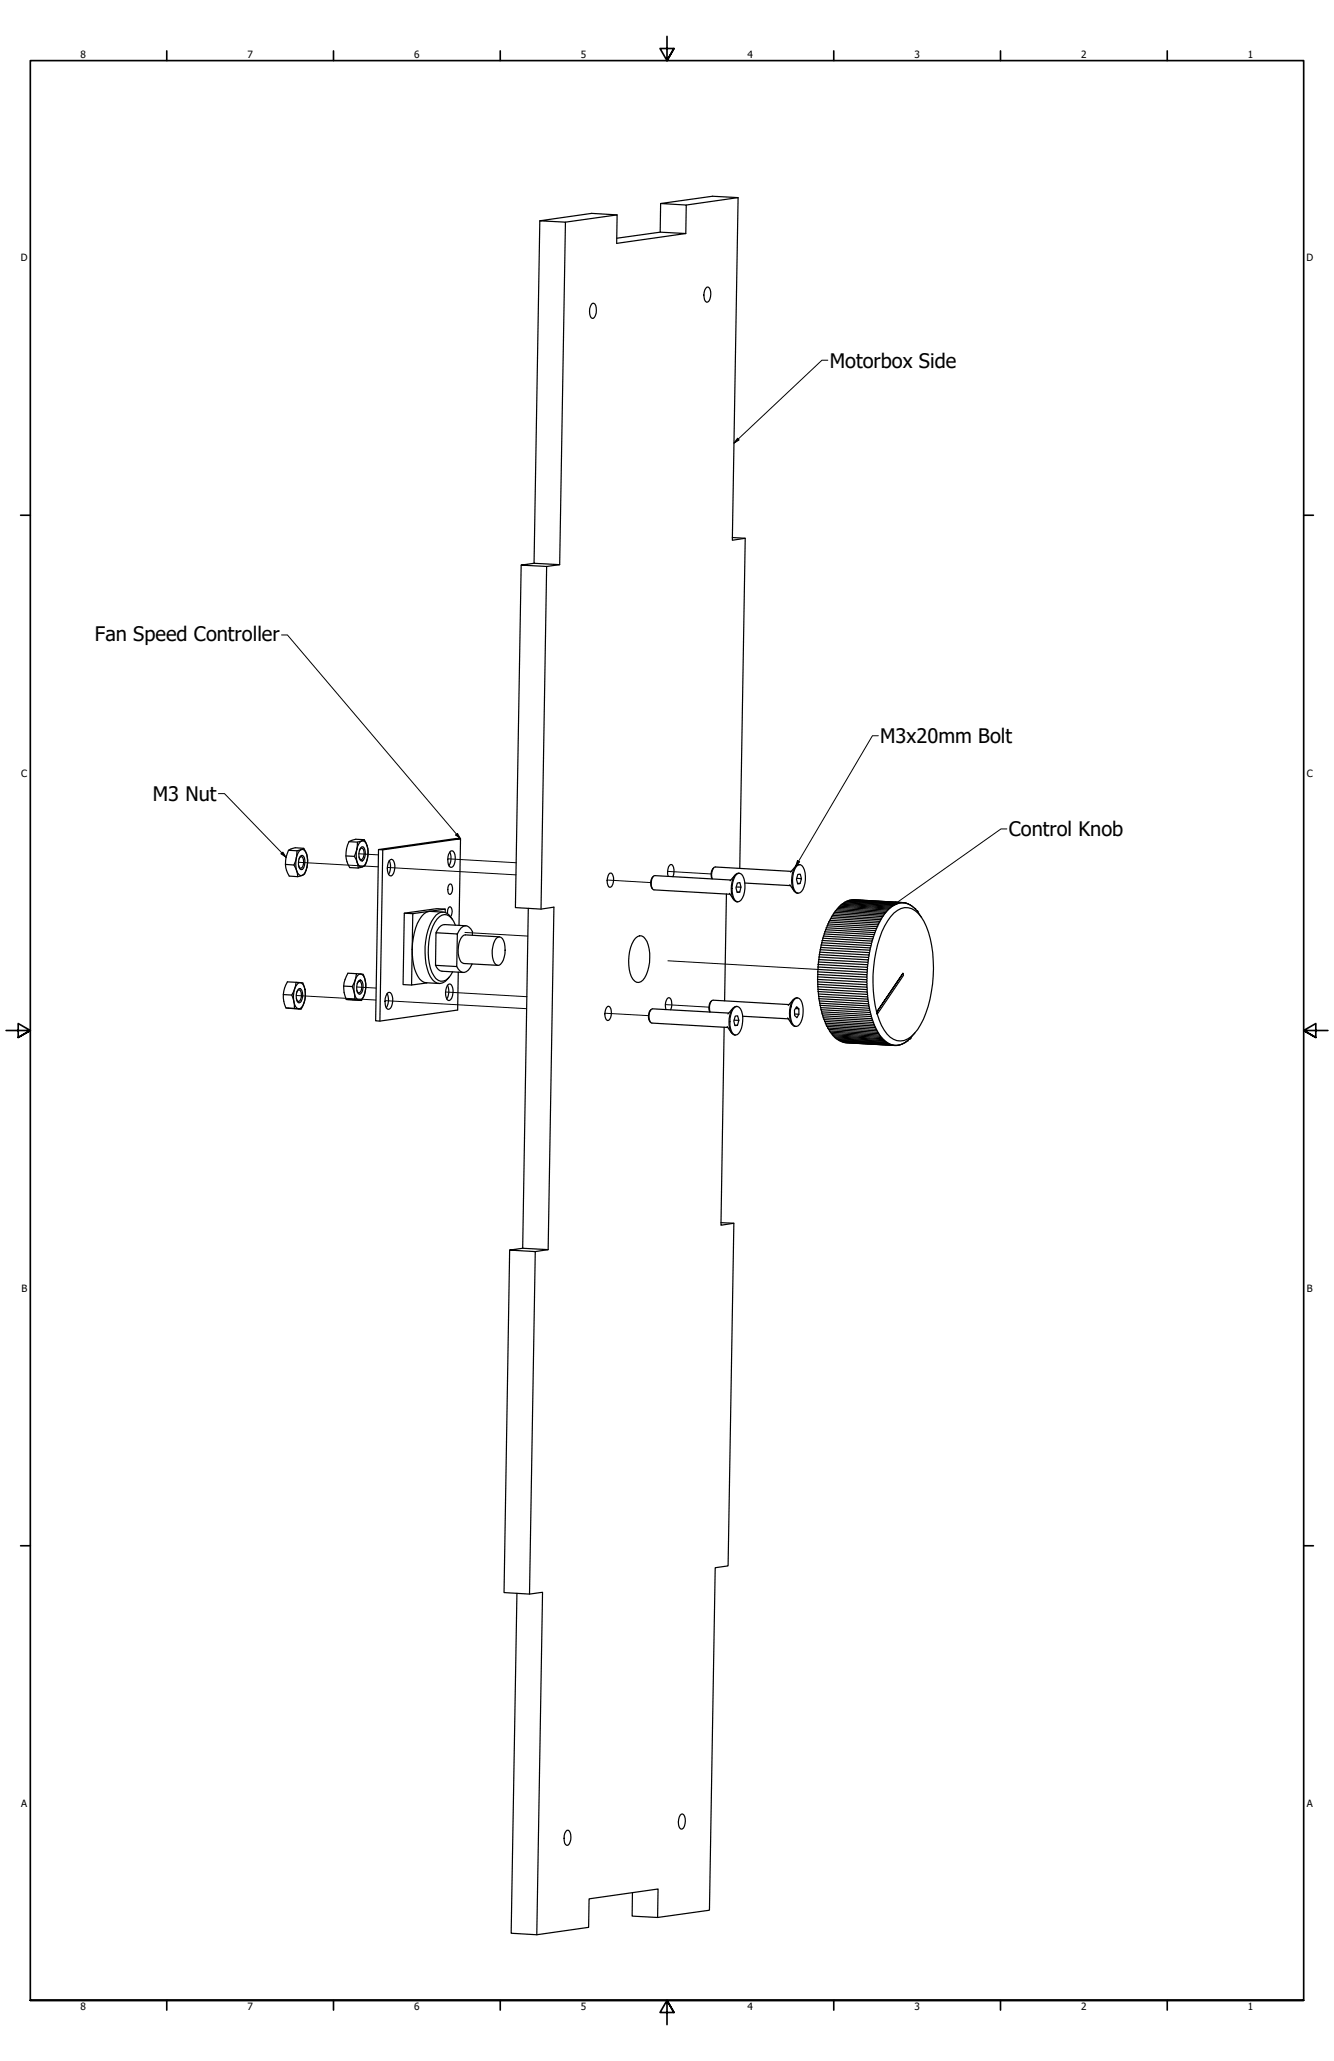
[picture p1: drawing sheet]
<svg xmlns="http://www.w3.org/2000/svg" width="559mm" height="864mm" viewBox="0 0 559 864" stroke-linecap="round" stroke-linejoin="round" font-family="sans-serif">
<defs><g id="words">
<g font-size="8.4">
<text x="347.6" y="154.1">Motorbox Side</text>
<text x="39.8" y="268.4">Fan Speed Controller</text>
<text x="368.7" y="311.4">M3x20mm Bolt</text>
<text x="64" y="335.6">M3 Nut</text>
<text x="422.6" y="350.5">Control Knob</text>
</g>
<g font-size="4.2">
<text x="33.8" y="24.4">8</text>
<text x="103.6" y="24.4">7</text>
<text x="173.5" y="24.4">6</text>
<text x="243.3" y="24.4">5</text>
<text x="313.2" y="24.4">4</text>
<text x="383" y="24.4">3</text>
<text x="452.9" y="24.4">2</text>
<text x="522.7" y="24.4">1</text>
<text x="8.8" y="109.5">D</text>
<text x="547.2" y="109.5">D</text>
<text x="8.9" y="325.4">C</text>
<text x="547.4" y="325.4">C</text>
<text x="9" y="541.3">B</text>
<text x="547.4" y="541.3">B</text>
<text x="8.9" y="757.2">A</text>
<text x="547.4" y="757.2">A</text>
<text x="33.8" y="842.3">8</text>
<text x="103.6" y="842.3">7</text>
<text x="173.5" y="842.3">6</text>
<text x="243.3" y="842.3">5</text>
<text x="313.2" y="842.3">4</text>
<text x="383" y="842.3">3</text>
<text x="452.9" y="842.3">2</text>
<text x="522.7" y="842.3">1</text>
</g>
</g></defs>
<!-- layer: Tweak Trail (ANSI) -->
<g fill="none" stroke="#000" stroke-width=".42">
<path d="M150.3 357.8l8.2 .4M187.6 359.9l28.6 1.6M125 361.3l33.4 1.9M162.2 363.5l54 3.1M254.3 368.7l18.2 1.1M279.7 365.1l18.2 1.1M194.8 390.7l26.3 1.5M124.1 417.1l33.4 1.9M149.4 413.6l8.2 .4M161.3 419.3l59.3 3.4M186.6 415.7l34.1 1.9M279.8 402.6l62.8 3.6"/>
<path d="M253.4 424.6l18.3 1M278.7 420.9l18.2 1.1"/>
</g>
<!-- layer: Visible (ANSI) -->
<g fill="none" stroke="#000" stroke-width=".51">
<path d="M226.1 92.5l-2.4 143.5 10.7 .6-5.4 .8M258.5 90l-21.6 3.1M276.5 97.3l-18.1 2.5M276.7 85.3l-.2 12 10.8 .6-29 4.1 .2-12-10.7-.6-21.7 3.1 10.8 .6-2.5 143.5M287.3 97.9l.2-12-10.8-.6 21.7-3.1 10.8 .6-2.4 143.6 5.4-.8M309.2 82.8l-21.7 3.1M247.7 127.6l1-.5a4.6 4.6 0 0 1 .3 5.8l-.9 .5a4.6 4.6 0 0 1-.4-5.8zM295.7 120.8l.9-.5a4.7 4.7 0 0 1-.1 6.3h-.5a4.7 4.7 0 0 1-.3-5.8zM218.3 236.8l-2.4 143.5 10.7 .6 5.4-.8-2.4 143.5M223.7 236l-5.4 .8 10.7 .6-2.4 143.5M306.8 225.2l5.4 .4-2.3 138.3M120.8 356.3l3.6 .2"/>
<path d="M124.4 356.5l2.9-1a9.8 9.8 0 0 1-.2 11.1l-2.4 .7a9.8 9.8 0 0 0-1.6-4.8 12.7 12.7 0 0 0 1.3-6zM125.2 360l.8-1h.4a3.7 3.7 0 0 1-.2 4.8h-.5l-.6-1.2M125.5 356.4l.7-.4a2.03 2.03 0 0 1 2.3 1.9 10.5 10.5 0 0 1-1.3 8.5l-.7 .4a2.15 2.15 0 0 1-2.2-1.9 10.4 10.4 0 0 1 1.2-8.5zM125.8 358.8l.9-.3a4.5 4.5 0 0 1-.3 5.9 1.6 1.6 0 0 1-1.4-2l.2-2zM127.3 355.5a8.3 8.3 0 0 0-6 .5l-.5 .3a10.8 10.8 0 0 0 .4 10.8l3.5 .2M144.9 358.6l3.6 .2M146.2 352.7l3.5 .2M149.7 352.9l2.9-1a10.9 10.9 0 0 1 .3 10.8l-2.8 1a10.4 10.4 0 0 0-1.6-4.9 12.7 12.7 0 0 0 1.2-5.9zM150.6 356.4l.3-.7 .9-.3a3.6 3.6 0 0 1-.4 4.8l-.7-.4-.3-.7M150.9 352.8a1.5 1.5 0 0 1 2.5 .5 9.9 9.9 0 0 1-.9 9.5l-.7 .4a1.95 1.95 0 0 1-2.2-1.9 9.9 9.9 0 0 1 1.3-8.5zM151.1 355.2l.5-.4a1.6 1.6 0 0 1 1.4 2 3.1 3.1 0 0 1-1.7 3.9 4.4 4.4 0 0 1-.2-5.5zM152.6 351.9a9.1 9.1 0 0 0-6 .5 8.2 8.2 0 0 0-1.7 6.2 10.4 10.4 0 0 0 1.6 4.9l3.6 .2"/>
<path d="M158.6 356l32.5-4.7 1.8 .2-32.6 4.6zM158.6 356l-1.2 71.7 1.7 .2 32.6-4.7 .3-15.8M160.3 356.1l-1.2 71.8M188.4 357.1a6.5 6.5 0 0 1-.3 5.7M188.8 356.6l.6-.1a4.1 4.1 0 0 1 1.1 4.9 1.79 1.79 0 0 1-1.8 2 5.5 5.5 0 0 1 .1-6.8zM192.9 351.5l-.6 36.2M119.6 362.2l3.5 .3M163 360.7l1-.7a4.2 4.2 0 0 1 1.2 5 1.79 1.79 0 0 1-1.8 2 5.2 5.2 0 0 1-.4-6.3zM163.1 360.6a6.6 6.6 0 0 1-.3 5.8M188.3 370.5l.4-.1a3 3 0 0 1-.1 4.4l-.4-.1a3.6 3.6 0 0 1 .1-4.2zM255 366.3l1-.5a4.4 4.4 0 0 1-.2 5.9l-.4 .1a4.3 4.3 0 0 1-.4-5.5zM273.6 367.3a4.1 4.1 0 0 0-.3 5.1"/>
<path d="M279.9 367.2a4.7 4.7 0 0 1 1-4.9 1.74 1.74 0 0 1 1.4 2.1l-.4 2.9M299 363.7a4 4 0 0 0-.7 4.5M304.3 374.6l-.8 44.8M305.6 374.3l1.7 2.7M306.1 368.7l-31.8-1.8a3.9 3.9 0 0 0-1.2 5.2l.8 .8 31.9 1.8M308 366.6l-2.2 2.5M308.4 371.7h2l-.5 2.1h-1.2M308.6 366.3a1.56 1.56 0 0 1 2.5 .7 10.9 10.9 0 0 1-.6 10.1l-1.4 .8a2.85 2.85 0 0 1-2.1-2.8 10.5 10.5 0 0 1 1.6-8.8zM309.7 365.9a3.4 3.4 0 0 0-3.1 3.7l-.3 2.8a5 5 0 0 0 2.4 5.5h.3M310.4 371.7l-.5-1.9-1 .2-.6 2 .5 2 1.1-.2M312 370l19.1 1.1M330.8 370.7l1.9 2.7"/>
<path d="M331.5 365.1l-31.8-1.8a2.15 2.15 0 0 0-1.5 2.2l.1 2.7M333.2 363l-2 2.4M333.8 368l1.9 .2-.5 2-1.1-.1M333.9 362.7l.7-.4a2.28 2.28 0 0 1 2.3 2.2 11 11 0 0 1-1.2 9.1 1.56 1.56 0 0 1-2.6 0 10.4 10.4 0 0 1 .8-10.9zM335 362.3a2.07 2.07 0 0 0-2.2 1.4 10.8 10.8 0 0 0-.1 9.8l.7 .6 .9 .2M335.7 368.2l-.5-1.9-1 .1-.6 2 .5 2 1.1-.2M351.8 379.7l.3-.4 20.5 1.2M352.2 379.3l.4-.4 20.5 1.2M352.7 378.9l.4-.3 20.5 1.1M353.3 378.6l.2-.3 20.5 1.1M353.8 378.3l.1-.3 20.6 1.2M354.3 378l.2-.3 20.5 1.2"/>
<path d="M354.7 377.8l.2-.3 20.5 1.2M355.2 377.5l20.7 1M355.7 377.4l20.7 1M356.2 377.3l20.7 1M356.8 377.1l20.5 1.1M356.8 377.1h-.1M357.3 377.1l21 1.1M357.8 377v.1M373.6 379.7l-.5 .4M374 379.4v.3h-.4M374.5 379.2l-.5 .2M375 378.9l-.5 .3"/>
<path d="M375.4 378.7l-.4 .2M375.9 378.5l-.5 .2M376.4 378.4l-.5 .1M376.9 378.3l-.5 .1M377.3 378.2h1M377.3 378.2l-.4 .1M378.3 378.2l.4 .1M378.7 378.3h.5M378.8 378.3h.4M379.2 378.3l.5 .2M379.3 378.4l.4 .1M379.7 378.5l.4 .1"/>
<path d="M379.9 378.6h.2M380.1 378.6l.5 .2M380.4 378.8h.2M380.6 378.8l.4 .2M380.8 379h.2M381 379l.4 .3M381.3 379.3h.1M381.4 379.3l.5 .2M381.8 379.5h.1M381.9 379.5l.4 .4M382.3 379.9h.1M382.3 379.9l.5 .3"/>
<path d="M172.7 397.8v2.2a15.8 15.8 0 0 0 4 11l1.9 .8 5.4 .3M172.7 397.8l-.3 14.9 6.5-.8M172.9 382.8l-3.5-.1-.6 29.9 3.6 .1M179.7 381.9a9.2 9.2 0 0 0-5.6 6.9l-1 4.3-.4 4.7M179.7 381.9l-6.8 .9-.2 15M179.7 381.9l6.8-1v1.4M179.7 381.9l6 .3M182.6 390.8l9 .6-.3 13.6-8.9-.5zM186.5 380.9l-3.6-.2-13.5 2M187.5 382.8a2.33 2.33 0 0 1 1.2-2.8 3.3 3.3 0 0 1 0 4.1M189.5 385.3a5 5 0 0 0-4.7-3.1 10.5 10.5 0 0 0-5.5 7.6 28.7 28.7 0 0 0 1 19.5 4 4 0 0 0 3.2 2.8 4 4 0 0 0 4-1.8l.7-.9M190.8 387.7a5.6 5.6 0 0 0-4.6-4.5 6.5 6.5 0 0 0-4.9 5 28.3 28.3 0 0 0-.4 19.2 4.8 4.8 0 0 0 4.8 3.7 6.4 6.4 0 0 0 3.9-3.9"/>
<path d="M191.6 391.4a4.2 4.2 0 0 1 4-3.4 3.7 3.7 0 0 1 2.3 3.9M195.2 387.9l-9-.5a4.3 4.3 0 0 0-3.6 3.4M207.8 393.3a1.56 1.56 0 0 1 2.6 0 10.4 10.4 0 0 1-.8 10.8l-.6 .4a2.28 2.28 0 0 1-2.4-2.2 11 11 0 0 1 1.2-9zM209.2 392.6l-14.3-.9a4.9 4.9 0 0 0-2.9 5.1 7.3 7.3 0 0 0 1.7 6.7l.6 .2 14.2 .8M221.3 380.6l-2.4 142.4 10.7 .6-5.4 .8M266.2 393.1a2.4 2.4 0 0 1 4.1 .3 17.3 17.3 0 0 1-1 17.3 2.47 2.47 0 0 1-4.1-.3 17.3 17.3 0 0 1 1-17.3zM343.2 400l-.1 1M343.2 400l20.5 1.2M343.4 399l-.2 1M343.4 399l20.5 1.2M343.6 398l-.2 1M343.6 398l20.5 1.2"/>
<path d="M343.8 397l-.2 1M343.8 397l20.5 1.1M344 396l-.2 1M344 396l20.5 1.2M344.2 395l-.2 1M344.2 395l20.5 1.2M344.4 394.1l-.2 .9M344.4 394.1l20.5 1.2M344.7 393.1l-.3 1M344.7 393.1l20.5 1.2M344.9 392.2l-.2 .9M344.9 392.2l20.5 1.2"/>
<path d="M345.2 391.4l-.3 .8M345.2 391.4l20.6 1.1M345.5 390.5l-.3 .9M345.5 390.5l20.6 1.1M345.8 389.6l-.3 .9M345.8 389.6l20.5 1.2M346.1 388.7l-.3 .9M346.1 388.7l20.5 1.3M346.5 387.9l-.4 .8M346.5 387.9l20.5 1.2M346.8 387.2l-.3 .7M346.8 387.2l20.5 1.1"/>
<path d="M347.2 386.3l-.4 .9M347.2 386.3l20.5 1.2M347.5 385.6l-.3 .7M347.5 385.6l20.5 1.2M347.9 384.9l-.4 .7M347.9 384.9l20.5 1.2M348.3 384.2l-.4 .7M348.3 384.2l20.5 1.2M348.7 383.5l-.4 .7M348.7 383.5l20.5 1.2M349.1 382.9l-.4 .6M349.1 382.9l20.5 1.1"/>
<path d="M349.5 382.3l-.4 .6M349.5 382.3l20.5 1.2M349.9 381.7l-.4 .6M349.9 381.7l20.6 1.2M350.4 381.2l-.5 .5M350.4 381.2l20.5 1.1M350.8 380.7l-.4 .5M350.8 380.7l20.5 1.1M351.2 380.2l-.4 .5M351.2 380.2l20.5 1.1M351.3 380.2l.4-.5 20.5 1.2M364.1 399.2l-.2 1"/>
<path d="M364.3 398.1l-.2 1.1M364.5 397.2l-.2 .9M364.7 396.2l-.2 1M364.9 395.3l-.2 .9M365.2 394.3l-.3 1M365.4 393.4l-.2 .9M365.8 392.5v.6l-.4 .3M366.1 391.6l-.3 .9M366.3 390.8l.1 .5-.3 .3M366.6 390l.1 .5-.4 .3M367 389.1v.5l-.4 .4M367.3 388.3l-.3 .8"/>
<path d="M367.7 387.5v.5l-.4 .3M368 386.8l-.3 .7M368.4 386.1v.4l-.4 .3M368.8 385.4v.4l-.4 .3M369.2 384.7v.5l-.4 .2M369.6 384l-.4 .7M370 383.5v.4l-.4 .1M370.5 382.9l-.5 .6M370.9 382.3l-.1 .5-.3 .1M371.3 381.8v.4l-.4 .1M371.7 381.3l.1 .3-.5 .2M372.2 380.9l-.1 .4h-.4"/>
<path d="M372.6 380.5l-.4 .4M373.1 380.1l-.5 .4M382.7 380.2h.1M382.8 380.2l.8 .9M383.5 381.1h.1M383.6 381.1l2.4 3.3M118.7 416.8l3.5 .1M124 411.6l-3.6-.2a11.4 11.4 0 0 0-.6 10.9l6.4 .5M124 411.6l2.9 .2a11.3 11.3 0 0 1-.7 11l-2.9-.2a12.4 12.4 0 0 0-1.1-5.7l1.2-2.6zM124.3 415.8l.7-1h.5a3.7 3.7 0 0 1-.3 4.8h-.4l-.7-1.1M124.5 412.4a1.37 1.37 0 0 1 2.4 .2 9.8 9.8 0 0 1-.5 9.5 1.42 1.42 0 0 1-2.5-.2 9.6 9.6 0 0 1 .6-9.5zM125.2 414.3l.4-.1a4.3 4.3 0 0 1 .1 5.9l-.5 .1a4.4 4.4 0 0 1 0-5.9z"/>
<path d="M144 413.2l3.6 .2M145 418.8l3.7 .2M149.3 408l-3.6-.2a11.3 11.3 0 0 0-.7 11l6.4 .4M149.3 408l2.8 .2a11.3 11.3 0 0 1-.7 11l-2.7-.2a12 12 0 0 0-1.1-5.6 11.9 11.9 0 0 0 1.7-5.4zM149.6 412.2l.8-1a2.77 2.77 0 0 1 .9 3.8l-.7 1.1-.9-.5-.2-.7M149.8 408.7a1.42 1.42 0 0 1 2.5 .2 9.8 9.8 0 0 1-.6 9.6 1.42 1.42 0 0 1-2.5-.2 9.8 9.8 0 0 1 .6-9.6zM150.1 411.2l.8-.5a3.9 3.9 0 0 1 .5 5.3l-.8 .6a4 4 0 0 1-.5-5.4zM162.2 416.3a6.4 6.4 0 0 1-.4 6M162.6 415.9l.5-.1a4.2 4.2 0 0 1 1.2 5.1 1.91 1.91 0 0 1-1.9 2 5.7 5.7 0 0 1 .2-7zM182.4 404.5a3.6 3.6 0 0 0 2.8 2.5l8.9 .5M187.5 412.8a6.1 6.1 0 0 1-.4 5.8M187.9 412.4l.5-.1a4.1 4.1 0 0 1 1.1 5 1.92 1.92 0 0 1-1.7 1.9 5.4 5.4 0 0 1 .1-6.8z"/>
<path d="M197.7 403.9a4.2 4.2 0 0 1-4.1 3.5l-.8-.4-1.5-2M298 419.5a4.4 4.4 0 0 0-.7 4.6M332.4 418.8l-2.2 2.5M332.9 418.7l.6-.5a2.02 2.02 0 0 1 2.4 1.9 10.2 10.2 0 0 1-1.6 9.7l-.7 .3a2.63 2.63 0 0 1-2.2-2.5 10.7 10.7 0 0 1 1.5-8.9zM334.1 418.1a2.53 2.53 0 0 0-2.8 2.5l-.6 4.1a4.8 4.8 0 0 0 2.4 5.4h.3M342.5 409.3v1.1M342.5 410.4v1M342.5 409.3l20.5 1.2M342.5 410.4l20.5 1.1M342.5 407.2v1.1M342.5 408.3v1M342.5 411.4v1"/>
<path d="M342.5 412.4l.1 1M342.5 407.2l20.5 1.2M342.5 408.3l20.5 1.1M342.5 411.4l20.5 1.2M342.5 412.4l20.5 1.2M342.6 406.2l-.1 1M342.6 413.4v1.1M342.6 406.2l20.5 1.2M342.6 413.4l20.5 1.3M342.6 405.2v1M342.6 414.5l.1 1M342.6 405.2l20.6 1.1"/>
<path d="M342.6 414.5l20.6 1.2M342.7 404.1l-.1 1.1M342.7 415.5l.1 1M342.7 404.1l20.5 1.2M342.7 415.5l20.5 1.2M342.8 403.1l-.1 1M342.8 416.5l.1 1M342.8 403.1l20.5 1.1M342.8 416.5l20.5 1.2M342.9 417.5l.1 1M342.9 417.5l20.5 1.2M343 402.1l-.2 1"/>
<path d="M343 402.1l20.5 1.1M343 418.5l.2 .9M343 418.5l20.5 1.1M343.1 401l-.1 1.1M343.1 401l20.5 1.2M343.2 419.4l.1 1M343.2 419.4l20.5 1.2M363 410.5l.2 .5-.2 .5M363 411.5l.2 .6-.2 .5M363 408.4v1M363 409.4l.2 .6-.2 .5M363 412.6v1"/>
<path d="M363 413.6l.3 .5-.2 .6M363.1 407.4l.2 .5-.3 .5M363.1 414.7l.1 1M363.2 406.3l.1 .6-.2 .5M363.2 415.7l.2 .4-.2 .6M363.2 405.3l.2 .5-.2 .5M363.2 416.7l.1 1M363.3 404.2l-.1 1.1M363.3 417.7l.3 .4-.2 .6M363.4 418.7l.3 .4-.2 .5M363.5 403.2l-.2 1M363.5 419.6l.4 .5-.2 .5"/>
<path d="M363.6 402.2l-.1 1M363.7 401.2l-.1 1M363.9 400.2l.1 .5-.3 .5M378.2 407.9l.3 .8-11 16.2-.3-.8 .3 .8a16.7 16.7 0 0 0 6.8 10.6 6.9 6.9 0 0 0 8.7-2.5 39.1 39.1 0 0 0 7.7-20.7 48.4 48.4 0 0 0-3.7-26.2 8.9 8.9 0 0 0-8-5.8 12.3 12.3 0 0 0-8.4 7.7 56.2 56.2 0 0 0-3.4 36.1M378.2 407.9l-11 16.2zM119.8 422.3l3.5 .3M254.6 421.7l.4-.1a4.5 4.5 0 0 1 0 5.9l-.6 .1a4.4 4.4 0 0 1 .2-5.9zM272.7 423a4.4 4.4 0 0 0-.3 5.2M279 423a4.6 4.6 0 0 1 1-4.9h.5a4.8 4.8 0 0 1 .4 5M303.3 430.4l-1.3 83 5.4-.8M304.6 430.1l1.9 2.7M305.2 424.5l-31.8-1.8a3.9 3.9 0 0 0-.4 6l31.9 1.8"/>
<path d="M307 422.5l-2.1 2.4M307.5 427.5h2l-.6 2.1h-1.1M307.7 422.1l.7-.3a2.29 2.29 0 0 1 2.3 2.1 10.1 10.1 0 0 1-1.8 9.6 1.84 1.84 0 0 1-2.5-1.4 10.3 10.3 0 0 1 1.3-10zM308.8 421.7a2.07 2.07 0 0 0-2.2 1.4 10.9 10.9 0 0 0-.1 9.8l.6 .6 1 .2M309.5 427.5l-.5-1.9-1 .2-.6 2.1 .4 1.9 1.1-.2M311.1 425.8l19.1 1.1M329.9 426.5l1.8 2.7M330.5 420.9l-31.8-1.8a3.8 3.8 0 0 0-1.3 5M333.2 422.6l1.4 .1v2.3M334.6 422.7l-.9-.9-.9 1.4 .1 2.3 .9 .9 .8-1.4-1.7-.1M343.3 420.4l.2 .9M343.3 420.4l20.6 1.1"/>
<path d="M343.5 421.3l.2 .9M343.5 421.3l20.5 1.2M343.7 422.2l.2 .9M343.7 422.2l20.5 1.2M343.9 423.1l.3 .9M343.9 423.1l20.5 1.1M344.2 424l.2 .8M344.2 424l20.5 1.1M344.4 424.8l.2 .8M344.4 424.8l20.5 1.2M344.6 425.6l.3 .9M344.6 425.6l20.5 1.2"/>
<path d="M344.9 426.5l.3 .7M344.9 426.5l20.5 1.1M345.2 427.2l.2 .8M345.2 427.2l20.5 1.2M345.4 428l.4 .8M345.4 428l20.6 1.2M345.8 428.8l.3 .7M345.8 428.8l20.5 1.1M346.1 429.5l.3 .6M346.1 429.5l20.5 1.1M346.4 430.1l.4 .7M346.4 430.1l20.5 1.2"/>
<path d="M346.8 430.8l.3 .6M346.8 430.8l20.5 1.1M347.1 431.4l.4 .6M347.1 431.4l20.5 1.2M347.5 432l.4 .5 20.5 1.2M347.5 432l20.5 1.1M347.9 432.6l.3 .5 20.5 1.1M348.3 433.1l.3 .5 20.5 1.1M348.7 433.6l.3 .4 20.5 1.2M349.1 434l.3 .5 20.6 1.1M349.6 434.5l.2 .3 20.5 1.3M350 434.8l.3 .4 20.5 1.2"/>
<path d="M350.5 435.2l.2 .3 20.5 1.3M351 435.5l.2 .4 20.5 1.1M351.4 435.9l.2 .2 20.5 1.2M351.9 436.1l20.7 1.4M352.4 436.4l20.6 1.3M352.9 436.6l20.5 1.2M353.3 436.7l20.6 1.3M353.8 436.8l20.6 1.2M354.3 436.9l20.5 1.2M363.7 420.6l.2 .9M363.9 421.5l.3 .5-.2 .5M364 422.5l.4 .3-.2 .6"/>
<path d="M364.2 423.4l.4 .3-.2 .5M364.4 424.2l.3 .9M364.7 425.1l.3 .4-.1 .5M364.9 426l.2 .8M365.1 426.8l.3 .8M365.4 427.6l.4 .3-.1 .5M365.7 428.4l.3 .3v.5M366 429.2l.3 .3v.4M366.3 429.9l.3 .2v.5M366.6 430.6l.4 .2-.1 .5M366.9 431.3l.4 .2v.4M367.3 431.9l.3 .7"/>
<path d="M367.6 432.6l.4 .2v.3M368 433.1l.4 .2v.4M368.4 433.7l.3 .5M368.7 434.2l.4 .5M369.1 434.7l.4 .1v.4M369.5 435.2l.5 .4M370 435.6l.3 .1v.4M370.3 436.1h.4l.1 .3M370.8 436.4l.4 .4M371.2 436.8l.5 .2M371.7 437l.4 .3M372.1 437.3l.5 .2"/>
<path d="M372.6 437.5l.4 .2M373 437.7l.4 .1M373.4 437.8l.5 .2M373.9 438h.5M374.4 438l.4 .1M374.8 438.1h.5M374.9 438.1h.4M375.3 438.1h.5M375.4 438.1h.4M375.9 438h.3M376.2 438l-.4 .1M376.4 437.9h.3"/>
<path d="M376.7 437.9l-.5 .1M377 437.8h.2M377.2 437.8l-.5 .1M377.5 437.6h.2M377.7 437.6l-.5 .2M378 437.4h.1M378.1 437.4l-.4 .2M378.5 437.1h.2M378.7 437.1l-.6 .3M379 436.9h.1M379.1 436.9l-.4 .2M379.5 436.6h.1"/>
<path d="M379.5 436.6l-.4 .3M380.4 435.8h.1M380.5 435.8l-1 .8M383.3 432.8l-2.8 3M302 512.3l5.4 .3-2.4 143.5-5.4 .8-2.4 143.5-21.7 3.1-10.7-.6 .1-9.8M213.5 523.8l-2.4 143.5 10.7 .7 5.5-.8-2.4 143.5M218.9 523l-5.4 .8 10.7 .6-2.4 143.6M216.5 667.6l-2.4 142.5 10.8 .6 21.7-3.1 .2-11.9 28.9-4.2-.2 12M237 767.4l1-.5a4.8 4.8 0 0 1-.1 6.3h-.5a4.6 4.6 0 0 1-.4-5.8zM284.9 760.6l1-.5a4.7 4.7 0 0 1-.1 6.3h-.5a4.6 4.6 0 0 1-.4-5.8z"/>
</g>
<g fill="#000">
<circle cx="383.2" cy="380.7" r=".25"/>
<circle cx="384" cy="381.6" r=".25"/>
<circle cx="384.4" cy="382.1" r=".25"/>
<circle cx="380" cy="436.2" r=".25"/>
<circle cx="380.9" cy="435.4" r=".25"/>
<circle cx="381.4" cy="435" r=".25"/>
</g>
<!-- layer: Border (ANSI) -->
<g fill="none" stroke="#000" stroke-width=".7">
<path d="M279.4 15.2v10.2l-2.9-5.1h5.8l-2.9 5.1 2.9-5.1M69.8 21.3v4.1M139.7 21.3v4.1M209.5 21.3v4.1M349.2 21.3v4.1M419.1 21.3v4.1M488.9 21.3v4.1M8.6 215.9h4.1M546.1 215.9h4.1M2.5 431.8h10.2l-5.1-2.9v5.8l5.1-2.9-5.1 2.9M556.3 431.8h-10.2l5.1-2.9v5.8l-5.1-2.9 5.1 2.9M8.6 647.7h4.1"/>
<path d="M546.1 647.7h4.1M12.7 838.2v-812.8h533.4v812.8h-533.4h533.4M69.8 838.2v4.1M139.7 838.2v4.1M209.5 838.2v4.1M349.2 838.2v4.1M419.1 838.2v4.1M488.9 838.2v4.1M282.3 843.3l-2.9-5.1 2.9 5.1h-5.8l2.9-5.1v10.2"/>
</g>
<!-- layer: Symbol (ANSI) -->
<path d="M346.8 150.9h-2.5l-36.8 34.8M308.9 183.6l.7 .7-2.1 1.4zM117.9 266.1h2.5l72.5 85.4M367.9 308.3h-2.5l-32.2 54.7M91.5 332.5h2.5l25.8 26.7M117.7 357.8l.8-.7 1.3 2.1zM190.9 349.9l.7-.7 1.3 2.3zM421.8 347.3h-2.5l-45.7 32.4M334.1 360.6l.9 .5-1.8 1.9zM375.3 377.9l.6 .8-2.3 1z" fill="none" stroke="#000" stroke-width=".42"/>
<g fill="#000">
<path d="M308.9 183.6l.7 .7-2.1 1.4z" fill-rule="evenodd"/>
<path d="M117.7 357.8l.8-.7 1.3 2.1z" fill-rule="evenodd"/>
<path d="M190.9 349.9l.7-.7 1.3 2.3z" fill-rule="evenodd"/>
<path d="M334.1 360.6l.9 .5-1.8 1.9z" fill-rule="evenodd"/>
<path d="M375.3 377.9l.6 .8-2.3 1z" fill-rule="evenodd"/>
</g>
<use href="#words"/>
</svg>
